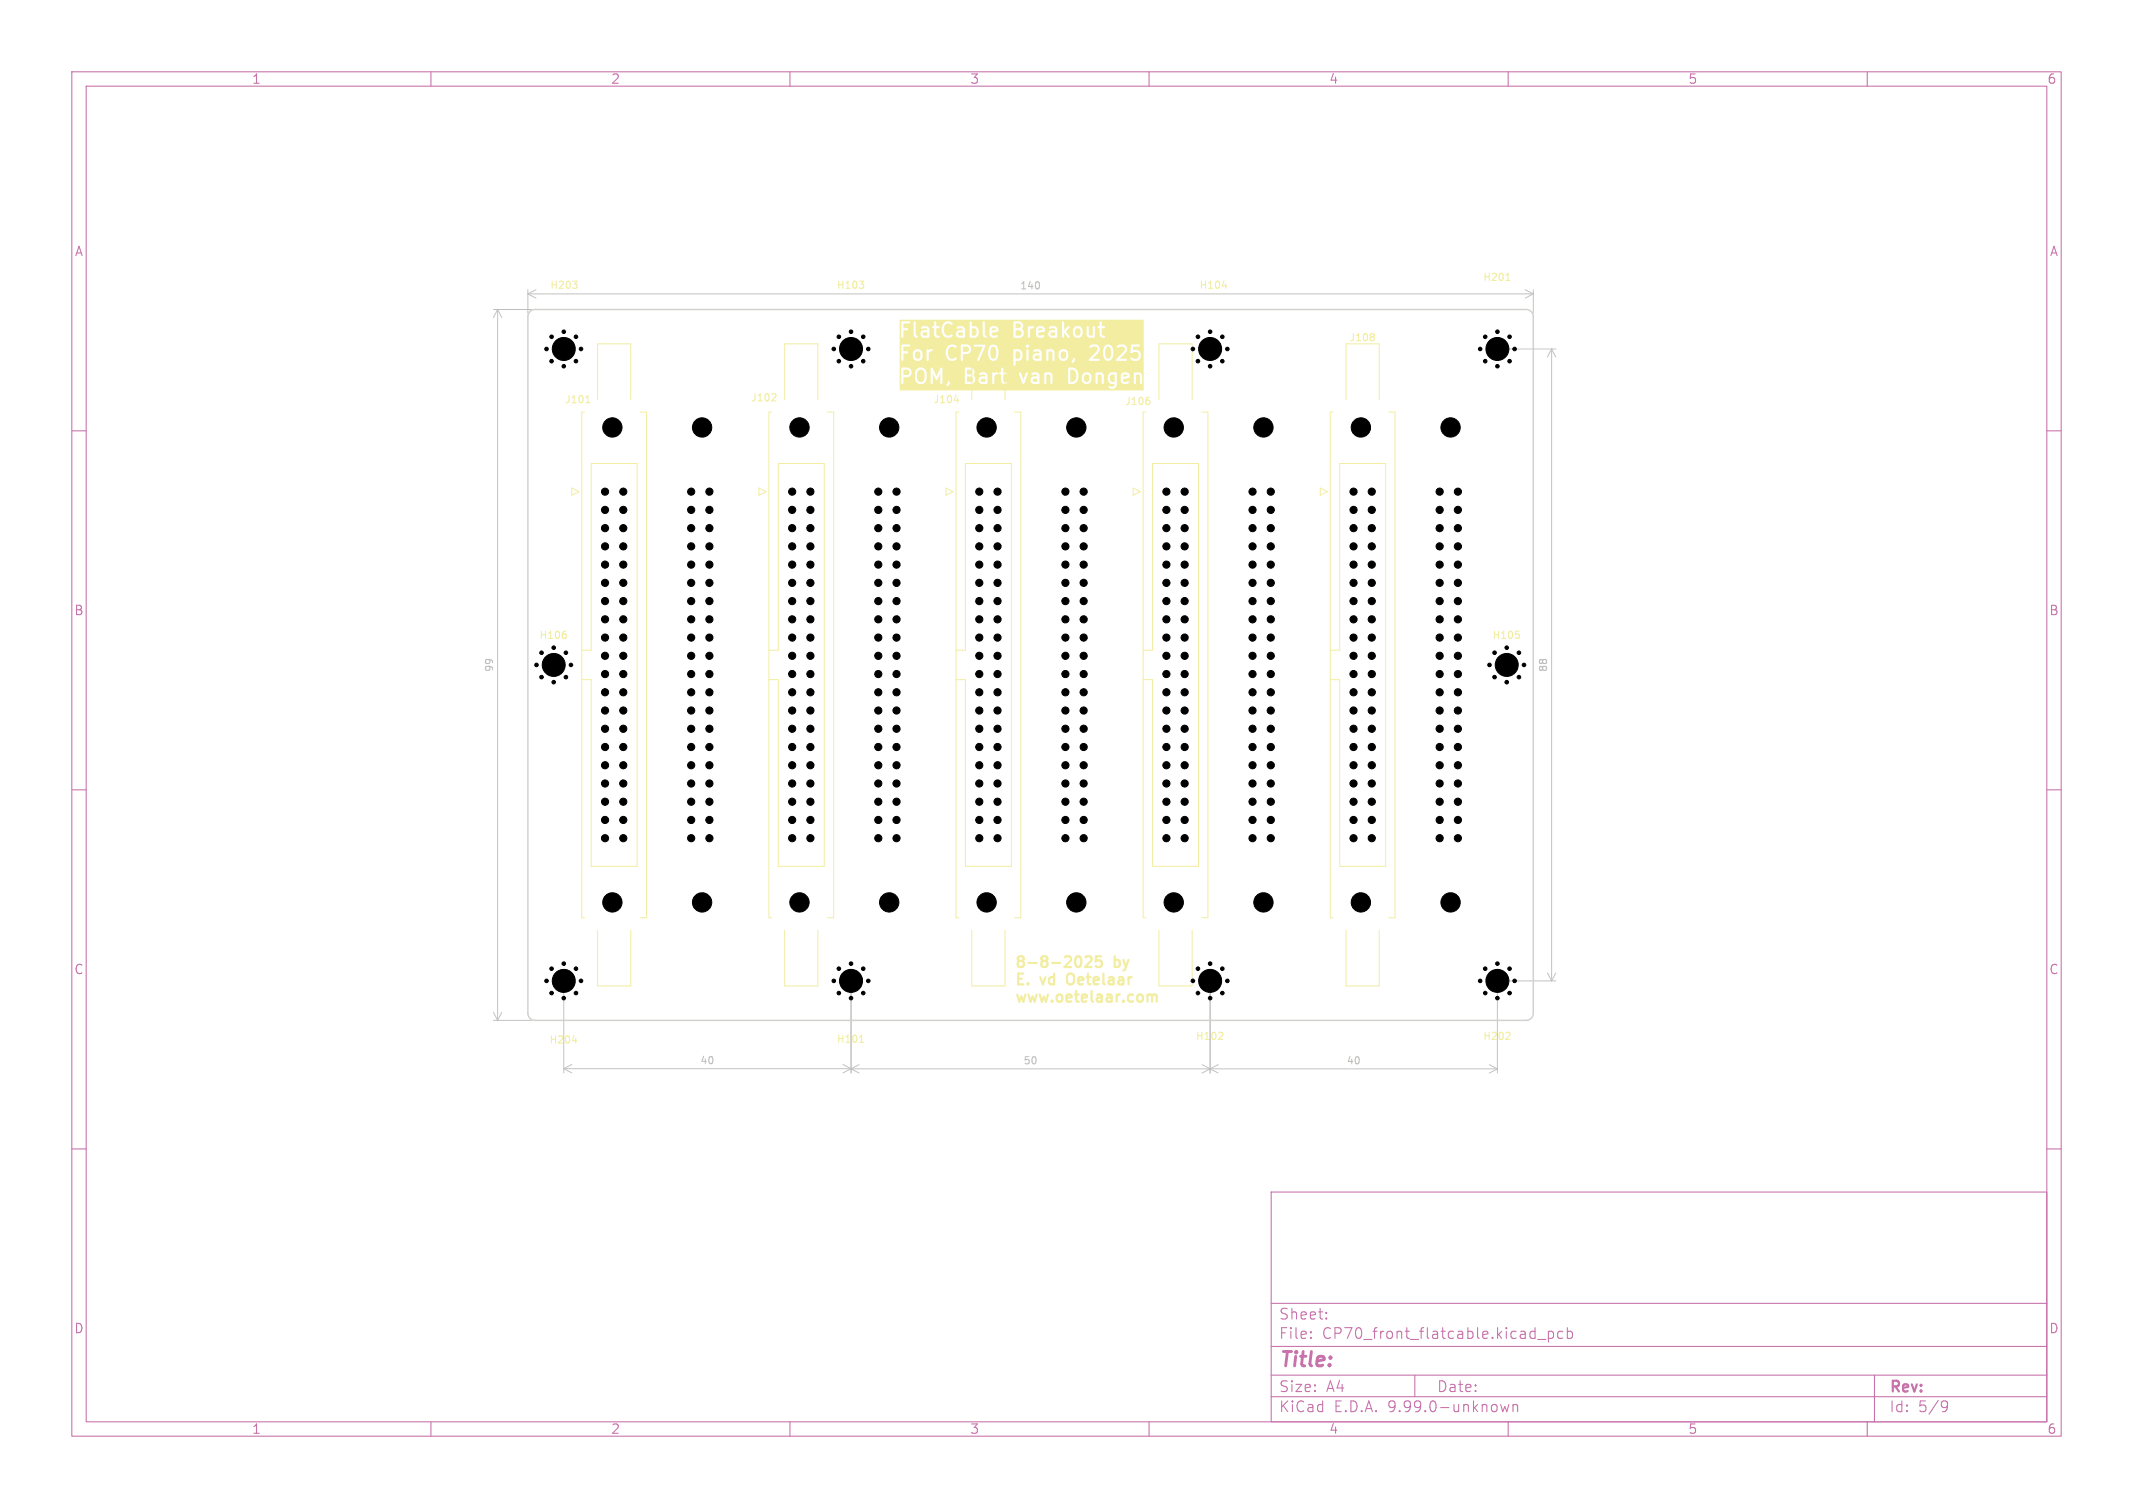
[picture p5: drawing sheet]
<svg xmlns="http://www.w3.org/2000/svg" width="297mm" height="210mm" viewBox="0 0 297 210" stroke-linecap="round" stroke-linejoin="round" font-family="sans-serif">
<defs><g id="words">
<text font-size="2.8" fill="#c872ab" x="178" y="190.9">Title:</text>
<g font-size="2.1" fill="#f2eda1">
<text x="141.2" y="134.9">8-8-2025</text>
<text x="141.2" y="137.3">E.</text>
<text x="145" y="137.3">vd</text>
<text x="149.3" y="137.3">Oetelaar</text>
<text x="155.3" y="134.9">by</text>
<text x="141.2" y="139.7">www.oetelaar.com</text>
</g>
<g font-size="2.1" fill="#c872ab">
<text x="178" y="184">Sheet:</text>
<text x="178" y="186.7">File:</text>
<text x="184.1" y="186.7">CP70_front_flatcable.kicad_pcb</text>
<text x="178" y="196.9">KiCad</text>
<text x="178" y="194.1">Size:</text>
<text x="184.7" y="194.1">A4</text>
<text x="185.7" y="196.9">E.D.A.</text>
<text x="193.3" y="196.9">9.99.0-unknown</text>
<text x="200" y="194.1">Date:</text>
<text x="263" y="194.3">Rev:</text>
<text x="263" y="196.9">Id:</text>
<text x="267.1" y="196.9">5/9</text>
</g>
<g font-size="1.8" fill="#c872ab">
<text x="35" y="11.9">1</text>
<text x="85" y="11.9">2</text>
<text x="135" y="11.9">3</text>
<text x="185" y="11.9">4</text>
<text x="235" y="11.9">5</text>
<text x="285" y="11.9">6</text>
<text x="10.3" y="35.9">A</text>
<text x="285.4" y="35.9">A</text>
<text x="10.3" y="85.9">B</text>
<text x="285.3" y="85.9">B</text>
<text x="10.3" y="135.9">C</text>
<text x="285.3" y="135.9">C</text>
<text x="10.3" y="185.9">D</text>
<text x="285.3" y="185.9">D</text>
<text x="35" y="199.9">1</text>
<text x="85" y="199.9">2</text>
<text x="135" y="199.9">3</text>
<text x="185" y="199.9">4</text>
<text x="235" y="199.9">5</text>
<text x="285" y="199.9">6</text>
</g>
<g font-size="1.4" fill="#f2eda1">
<text x="76.5" y="40.4">H203</text>
<text x="116.4" y="40.4">H103</text>
<text x="166.9" y="40.4">H104</text>
<text x="206.4" y="39.3">H201</text>
<text x="187.8" y="47.7">J108</text>
<text x="78.6" y="56.4">J101</text>
<text x="104.5" y="56.1">J102</text>
<text x="129.9" y="56.4">J104</text>
<text x="156.6" y="56.6">J106</text>
<text x="75" y="89.2">H106</text>
<text x="207.7" y="89.2">H105</text>
<text x="76.4" y="145.5">H204</text>
<text x="116.4" y="145.4">H101</text>
<text x="166.4" y="145">H102</text>
<text x="206.4" y="145">H202</text>
</g>
<g font-size="1.4" fill="#c2c2c2">
<text x="141.9" y="40.5">140</text>
<text x="68.9" y="93.7" transform="rotate(-90 68.9 93.7)">99</text>
<text x="215.6" y="93.7" transform="rotate(-90 215.6 93.7)">88</text>
<text x="97.4" y="148.4">40</text>
<text x="142.4" y="148.4">50</text>
<text x="187.4" y="148.4">40</text>
</g>
</g></defs>
<g fill="none" stroke="#c872ab" stroke-width=".15">
<path d="M10 10h277v190h-277zM12 12h273v186h-273zM60 10v2M110 10v2M160 10v2M210 10v2M260 10v2M10 60h2M285 60h2M10 110h2M285 110h2M10 160h2"/>
<path d="M177 166h108v32h-108zM285 160h2M60 198v2M110 198v2M160 198v2M177 194.5h108M177 191.5h108M177 187.5h108M177 181.5h108M182.5 186.3h.1l-.1 .1M182.5 186.3v.1M182.5 185.5v.1"/>
<path d="M182.5 185.5h.1l-.1 .1M184.7 183.6v.1M184.7 183.6h-.1l.1 .1M184.7 182.8v.1M184.7 182.8h-.1l.1 .1M197 191.5v3M209 195.6l.2 1 .3-.7 .3 .7 .3-1M210 198v2M210.7 195.6v1M210.7 195.7a.37 .37 0 0 1 .6 .1v.8M214.1 186.5h1.1M215.6 185.4v1.5"/>
<path d="M215.6 185.5l.4-.1 .3 .3v.4l-.1 .2-.2 .1-.4-.1M217.6 185.5l-.4-.1-.3 .3v.4l.1 .2 .2 .1 .4-.1M218.2 185.5l.5-.1 .3 .3v.4l-.2 .2-.1 .1-.5-.1M218.2 184.9v1.5M260 198v2M261 191.5v6.5M270.6 195.1h.3l.2 .1a.99 .99 0 0 1-.4 1.4h-.2M271.2 195.7l-.3 .3h-.3"/>
</g>
<path d="M148.8 135.7a1.07 1.07 0 0 0 0 1.3M150.2 133.2a.94 .94 0 0 1 0 1.5M151.1 133.3l.2-.1h.5a.41 .41 0 0 1 .1 .6l-.8 .9h.9M153.3 133.2h-.7v.7l.2-.2 .5 .1 .1 .2-.1 .5-.2 .2h-.3l-.2-.2M160 138.5l.3 .1 .1 .1M160.4 138.7l.2-.2 .4 .1 .1 .9M160.4 138.7v.8" fill="none" stroke="#f2eda1" stroke-width=".3"/>
<g fill="#f2eda1">
<path d="M154.7 52.2h.5v.9l-.4 .1-.2-.1v-.7z"/>
<path d="M127.8 51.7l.3-.2 .4 .1a1.15 1.15 0 0 1-.1 1.6l-.5-.1a1.4 1.4 0 0 1-.1-1.4z"/>
<path d="M134.6 52.4l.8 .1a.39 .39 0 0 1-.2 .7h-.6z"/>
<path d="M134.6 51.5l.7 .1 .1 .2-.1 .2-.2 .1h-.5z"/>
<path d="M136.6 52.8l.6-.1v.4l-.5 .1a.25 .25 0 0 1-.1-.4z"/>
<path d="M143.8 52.8l.6-.1v.4l-.4 .1a.25 .25 0 0 1-.2-.4z"/>
<path d="M149 51.5a.88 .88 0 0 1 .9 .5 .88 .88 0 0 1-.2 1l-.4 .2h-.3z"/>
<path d="M151 52.3a.39 .39 0 0 1 .7 .1v.5a.39 .39 0 0 1-.4 .3 .39 .39 0 0 1-.4-.3z"/>
<path d="M156.4 52.2h.4l.2 .2-.6 .1z"/>
<path d="M125.8 51.5h.6a.39 .39 0 0 1 .2 .4 .39 .39 0 0 1-.2 .3h-.6z"/>
<path d="M141.4 49l.4-.1 .3 .3v.5l-.3 .3-.4-.1z"/>
<path d="M127.5 49.1a.39 .39 0 0 1 .7 .1v.5a.39 .39 0 0 1-.4 .3 .39 .39 0 0 1-.4-.3z"/>
<path d="M138.1 48.4l.3-.1a1.13 1.13 0 0 1 0 1.7l-.3-.1a1.43 1.43 0 0 1 0-1.5z"/>
<path d="M144.1 49.6l.6-.1v.4l-.5 .1a.25 .25 0 0 1-.1-.4z"/>
<path d="M147.8 49.1a.39 .39 0 0 1 .6 .1v.5a.39 .39 0 0 1-.3 .3 .39 .39 0 0 1-.4-.3z"/>
<path d="M154.1 48.4l.3-.1a1.13 1.13 0 0 1 0 1.7l-.3-.1a1.43 1.43 0 0 1 0-1.5z"/>
<path d="M134.1 48.3h.6a.39 .39 0 0 1 .2 .3 .39 .39 0 0 1-.2 .4h-.6z"/>
<path d="M128.5 46.3h.6v.4h-.5a.25 .25 0 0 1-.1-.4z"/>
<path d="M133.5 46.3h.6v.4h-.5a.25 .25 0 0 1-.1-.4z"/>
<path d="M135.3 45.7h.4l.3 .3v.5l-.3 .2h-.4z"/>
<path d="M138.1 45.8l.5-.1 .1 .2-.6 .1z"/>
<path d="M141.4 46l.7 .1a.39 .39 0 0 1-.1 .6h-.6z"/>
<path d="M141.4 45l.6 .1 .2 .2-.1 .3-.2 .1h-.5z"/>
<path d="M144.6 45.8l.4-.1 .2 .2-.6 .1z"/>
<path d="M146.3 46.3h.6v.4h-.5a.25 .25 0 0 1-.1-.4z"/>
<path d="M149.8 45.8a.39 .39 0 0 1 .6 .2v.5a.39 .39 0 0 1-.3 .3 .39 .39 0 0 1-.4-.3z"/>
<path d="M125.3 44.5h34v9.9h-34v-.8h6.5l.2 .2 .2-.2 .1-.4a.16 .16 0 0 0-.2-.1 .16 .16 0 0 0-.1 .2l-.2 .3h-6.5v-2.3h.2v2a.15 .15 0 0 0 .1 .2 .15 .15 0 0 0 .2-.2v-.8h.6l.4-.2 .1-.3h.5v.7l.1 .5 .5 .3h.4l.3-.1 .2-.3 .1-.4v-.7l-.1-.4-.2-.3h.9v2.1a.15 .15 0 0 0 .2 .1 .15 .15 0 0 0 .1-.2v-1.3l.5 .9 .1-.1 .4-.8v1.3a.15 .15 0 0 0 .2 .2 .15 .15 0 0 0 .1-.2v-2h3.1l.1 2.2h.9l.4-.3 .1-.3h.5l.1 .4 .2 .2h.8l.1-1.2-.1-.3h.8v1.4a.15 .15 0 0 0 .1 .1 .15 .15 0 0 0 .2-.2v-.9l.1-.2 .4-.1 .1-.1 .1 .1 .2 .1v.9l.1 .2 .3 .2h.3a.15 .15 0 0 0 .1-.2 .15 .15 0 0 0-.2-.1l-.2-.1-.1-.1v-.8l.4-.1 .1-.1h1.7l.5 1.5 .2-.1 .2-.5h.7l.2 .5 .2 .1h.7l.1-.1v-1.1l-.1-.3h.8v1.3a.15 .15 0 0 0 .1 .2 .15 .15 0 0 0 .2-.2v-1l.4-.1 .2 .1v1.1a.15 .15 0 0 0 .1 .1 .15 .15 0 0 0 .2-.2l-.1-1.1-.1-.2-.2-.1h-.7l-.1 .1h-.8l-.3-.1-.6 .1a.15 .15 0 0 0-.1 .2 .15 .15 0 0 0 .2 0h.5l.1 .2h-.5l-.3 .2-.1 .3h-.7l.3-.9a.15 .15 0 0 0-.1-.1 .15 .15 0 0 0-.2 0l-.3 1-.3-1a.15 .15 0 0 0-.2 0 .15 .15 0 0 0-.1 .1h-1.7l-.1-.1h-.4v-.6h9l.1 2.2h.6l.3-.1 .4-.5 .1-.5h.4v.6l.2 .2 .3 .3h.4l.3-.3 .2-.2v-.6l-.2-.4h.7v1.4a.15 .15 0 0 0 .2 .1 .15 .15 0 0 0 .1-.2v-1l.4-.1 .2 .1v1.1a.15 .15 0 0 0 .2 .1 .15 .15 0 0 0 .1-.2v-.9h.6v.6l.1 .2 .3 .3h.5v.1a.59 .59 0 0 1-.8 .2v.2l.3 .1h.3l.4-.2 .1-.3v-1.3h.6v.8l.1 .3 .3 .1 .6-.1a.15 .15 0 0 0 .1-.2 .15 .15 0 0 0-.2-.1l-.5 .1-.1-.2v-.2l.9-.2v-.3l-.1-.3h.7v1.3a.15 .15 0 0 0 .1 .2 .15 .15 0 0 0 .2-.2v-1l.4-.1 .1 .1v1.1a.15 .15 0 0 0 .2 .1 .15 .15 0 0 0 .1-.2v-1.1l-.1-.2-.3-.1h-.6l-.1 .1h-.7l-.3-.1h-.4l-.3 .1-.1 .3h-.6v-.3l-.1-.1h-.6l-.4 .2-.1 .3h-.6l-.1-.4-.3-.1h-.6l-.2 .1h-.7l-.3-.1h-.3l-.4 .2-.2 .3h-.4l-.2-.9-.3-.2-.3-.1h-.5l-.2 .1h-9a.15 .15 0 0 0-.2-.1 .15 .15 0 0 0-.1 .1v.6h-.1a.21 .21 0 0 1-.2 .1 .21 .21 0 0 1-.2-.1l-.5 .1a.15 .15 0 0 0-.1-.1 .15 .15 0 0 0-.1 .1h-.8l-.3-.1-.7 .1a.15 .15 0 0 0 0 .2 .15 .15 0 0 0 .2 0h.4l.2 .2h-.6l-.2 .2-.1 .3h-.5v-.3l-.3-.4 .2-.3v-.2l-.2-.4-.3-.1h-.7l-.2 .1h-3.1l-.2-.1-.6 1.2-.6-1.2-.2 .1h-.9l-.3-.1h-.4l-.5 .3-.1 .5h-.5l-.1-.5-.3-.3h-.9l-.1 .1h-.2v-3.2h.2v2a.15 .15 0 0 0 .1 .2 .15 .15 0 0 0 .2-.2v-.9h1.3v.6l.1 .2 .4 .3 .4-.1 .3-.2 .2-.2v-.7l-.3-.3h.8v1.3a.15 .15 0 0 0 .2 .2 .15 .15 0 0 0 .1-.2v-.9l.2-.2h2.2l.1 .7 .3 .4 .6 .2 .5-.3a.15 .15 0 0 0 0-.2 .15 .15 0 0 0-.2 0 .54 .54 0 0 1-.9-.2 .86 .86 0 0 1 .6-1.3l.3 .1a.15 .15 0 0 0 .2 0 .15 .15 0 0 0 0-.2l-.1-.1h.7v2a.15 .15 0 0 0 .1 .2 .15 .15 0 0 0 .2-.2v-.8h.7l.3-.2 .1-.3v-.3l-.2-.4h.6l.1 .2h1.1l-.7 1.8a.15 .15 0 0 0 .1 .2 .15 .15 0 0 0 .2-.1l.5-1.3h.7v.5l.2 .6 .3 .2 .3 .1 .3-.2 .2-.3 .1-.4v-.6h2.1v2a.15 .15 0 0 0 .2 .1 .15 .15 0 0 0 .1-.1v-.4h7.8l.2 .1 .3-.4h1.9l.1 .2h1.3a.15 .15 0 0 0 .1-.2 .15 .15 0 0 0-.1-.1h-.9l.9-.9 .1-.2h.5l.1 .9 .1 .2 .3 .2 .3 .1 .3-.2h.7l.1 .2h1.3a.15 .15 0 0 0 .1-.2 .15 .15 0 0 0-.1-.1h-.9l.9-.9h.6l.2 .1 .3-.2h.4l.2 .2v.5l-.1 .2-.5 .1-.3-.2a.15 .15 0 0 0-.2 0 .15 .15 0 0 0 0 .2l.4 .3h.5l.4-.3 .1-.2v-.5l-.1-.3-.4-.3-.6 .1 .1-.5h.8a.15 .15 0 0 0 .1-.2 .15 .15 0 0 0-.1-.1h-1.1l-.1 1.1h-.6l.1-.6-.1-.3-.3-.2h-.6l-.4 .2a.15 .15 0 0 0 0 .2 .15 .15 0 0 0 .2 0l.3-.1h.5l.1 .2v.4l-1.2 1.2h-.7l.3-.7v-.5l-.1-.5-.2-.3-.5-.1-.3 .1-.2 .3-.1 .5h-.5v-.5l-.2-.3-.3-.1h-.5l-.4 .2a.15 .15 0 0 0 0 .2 .15 .15 0 0 0 .2 0l.3-.1h.4l.2 .1v.3l-.1 .2-1.1 1.2-1.9-.1a.15 .15 0 0 0-.2-.1 .15 .15 0 0 0-.1 .2l-.2 .3h-7.8v-.1h.5l.2-.2 .2-.3 .1-.7-.3-.3h.8v1.3a.15 .15 0 0 0 .2 .2 .15 .15 0 0 0 .1-.2v-.5h.6v.3l.2 .3 .2 .1 .8-.1v-1.1l-.1-.3h.8v1.3a.15 .15 0 0 0 .1 .2 .15 .15 0 0 0 .2-.2v-1.1l.4-.1 .1 .2v1a.15 .15 0 0 0 .2 .2 .15 .15 0 0 0 .1-.2v-.9h.6v.6l.2 .3 .3 .2 .6-.2 .2-.3v-.7l-.1-.2-.3-.3h-.4l-.4 .3-.1 .3h-.6l-.1-.4-.3-.2h-.6l-.1 .2h-.8l-.3-.2h-.4l-.3 .2a.15 .15 0 0 0 0 .2 .15 .15 0 0 0 .2 0l.5-.1 .1 .3h-.6l-.2 .2-.1 .2h-.6v-.8a.15 .15 0 0 0-.1-.2 .15 .15 0 0 0-.2 .2h-.8l-.3-.2h-.6l-.1 .2h-2.1l-.2-.6h4l.3 .3 .2-.3-.2-.2-.3 .2h-4l-.4-.2h-.2l-.4 .2-.2 .7h-.7l.3-.8-.1-.1h-1.4l-.1 .1h-.6l-.3-.1h-.8l-.1 .1h-.7l-.6-.1-.4 .1-.2 .2-.2 .7h-2.2l.2-.1a.15 .15 0 0 0 .2-.1 .15 .15 0 0 0-.2-.2l-.4 .1a.15 .15 0 0 0-.2-.1 .15 .15 0 0 0-.1 .2h-.8l-.2-.2h-.4l-.4 .3-.1 .3h-.7l.1-.2-.2-.1h-.5v-.6h.8a.15 .15 0 0 0 .1-.2 .15 .15 0 0 0-.1-.1h-1l-.1 .1h-.2v-3.2h.2v2a.15 .15 0 0 0 .1 .1 .15 .15 0 0 0 .2-.1v-.9h.5a.15 .15 0 0 0 .2-.2 .15 .15 0 0 0-.2-.1h-.5v-.7h.8l.1-.1h.5v1.7l.1 .3 .3 .1a.15 .15 0 0 0 .2 0 .15 .15 0 0 0-.1-.2l-.1-.1-.1-.3h.7v.2l.1 .3 .3 .1h.7l.1-1.2-.2-.3h.6v.2h.3v.9l.1 .3 .5 .1a.15 .15 0 0 0 .1-.1 .15 .15 0 0 0-.1-.2h-.3v-.1v-.8h.7l.1 .7 .4 .4 .5 .1 .5-.2a.15 .15 0 0 0 0-.2 .15 .15 0 0 0-.2 0 .54 .54 0 0 1-.9-.2h1.6v.2l.2 .3 .2 .1h.8l.1-1.2-.2-.2-.3-.2-.6 .1a.15 .15 0 0 0-.1 .2 .15 .15 0 0 0 .2 .1l.5-.1 .2 .2-.6 .1-.3 .1-.1 .3h-1.6a.87 .87 0 0 1 .6-1.4l.3 .2a.15 .15 0 0 0 .2 0 .15 .15 0 0 0 0-.2l-.1-.1h2.5v2l.1 .1h.6l.3-.1 .3-.3v-.7l-.3-.4-.2-.1h-.5v-.5h1.5v1.7l.2 .3 .2 .1a.15 .15 0 0 0 .2-.1 .15 .15 0 0 0-.1-.1l-.2-.2v-.8h.7v.8l.1 .3 .3 .1h.4l.3-.1a.15 .15 0 0 0 0-.2 .15 .15 0 0 0-.2 0h-.5l-.1-.1v-.2l.9-.3v-.3l-.1-.2-.3-.2h-.4l-.3 .2-.1 .2h-.7v-.9h4v2l.1 .1h.9l.2-.1 .2-.3 .1-.4-.3-.4 .1-.2h.7v1.3a.15 .15 0 0 0 .2 .1 .15 .15 0 0 0 .1-.1l.1-1.1h.8v.8l.1 .3 .3 .1 .6-.1a.15 .15 0 0 0 .1-.2 .15 .15 0 0 0-.2 0h-.5h-.1v-.3h1.4l.1 .5 .2 .1h.9v-1.2l-.1-.2-.3-.2h-.4l-.3 .1a.15 .15 0 0 0 0 .2 .15 .15 0 0 0 .2 .1l.4-.1 .2 .2-.6 .1-.2 .1-.1 .3h-1.4l.9-.3v-.3l-.1-.3-.3-.1h-.4l-.3 .2-.1 .2h-.8l.3-.1a.15 .15 0 0 0 .2-.1 .15 .15 0 0 0-.2-.2l-.4 .1a.15 .15 0 0 0-.2-.1 .15 .15 0 0 0-.1 .2h-.7l.1-.4-.3-.3h5.7v2a.15 .15 0 0 0 .1 .1 .15 .15 0 0 0 .2-.1v-.5l.5 .6a.15 .15 0 0 0 .2 0 .15 .15 0 0 0 0-.2l-.5-.7 .2-.2h.8v.6l.1 .3 .4 .2h.3l.3-.1 .2-.4v-.6l-.2-.3h.8v1l.1 .3 .3 .1h.6l.2-.1v-1.4h.3l.1 .2h.2v.9l.1 .3 .5 .1a.15 .15 0 0 0 .2-.1 .15 .15 0 0 0-.2-.2h-.2l-.1-.1v-.9h.4a.15 .15 0 0 0 .1-.2 .15 .15 0 0 0-.2-.1h-.3v-.5a.15 .15 0 0 0-.1-.2 .15 .15 0 0 0-.2 .2v.5l-.3 .1h-.3l-.2-.1-.1 .1v1.1l-.2 .1h-.2l-.2-.1v-1a.15 .15 0 0 0-.1-.2 .15 .15 0 0 0-.2 .2h-.8l-.2-.2h-.4l-.4 .2-.1 .3h-.8l.3-.3a.15 .15 0 0 0 0-.2 .15 .15 0 0 0-.2 .1l-.5 .5v-1.1a.15 .15 0 0 0-.2-.2 .15 .15 0 0 0-.1 .2h-5.7l-.3-.2h-.7l-.1 .2h-4a.15 .15 0 0 0-.1-.2 .15 .15 0 0 0-.2 .2h-1.5a.15 .15 0 0 0-.1-.2 .15 .15 0 0 0-.2 .2h-2.5l-.6-.2-.3 .2-.3 .2-.2 .7h-.7l.3-.1a.15 .15 0 0 0 .1-.2 .15 .15 0 0 0-.1-.1h-.3v-.5a.15 .15 0 0 0-.2-.2 .15 .15 0 0 0-.1 .2v.5l-.3 .1h-.6l-.2-.1-.7 .1a.15 .15 0 0 0 0 .2 .15 .15 0 0 0 .2 .1l.4-.1 .2 .2-.6 .1-.2 .1-.1 .3h-.7v-1.5a.15 .15 0 0 0-.2-.2 .15 .15 0 0 0-.1 .2h-.5l-.1-.2h-1l-.1 .2h-.2z"/>
</g>
<g fill="none" stroke="#f2eda1" stroke-width=".15">
<path d="M79.7 39.2h.7l-.4 .3M80.3 39.6l.1 .1-.1 .4M119.6 39.2h.7l-.4 .3M120.2 39.6l.1 .1-.1 .4M170.2 39.8h.6M209.7 39.1h.6M209.9 38.2l.1-.1v1M81.6 56.1h.5M81.8 55.2l.1-.1v1M107.9 54.8l.1 .2v.3l-.6 .5h.6M132.9 55.7h.6M159.8 55.3h.2"/>
<path d="M159.9 55.7l.2 .2v.2l-.2 .2M191.2 46.5l.2 .1-.2 .3 .2 .2v.2l-.2 .2M78.8 88.3l.1 .2-.1 .4M211 87.9h.5M211.5 88.3l.1 .2-.1 .4M79.7 144.9h.6M119.7 145.2h.6M119.9 144.3l.1-.1v1M170.2 143.8l.1 .1-.1 .3-.6 .6h.7M210.2 143.8l.1 .1-.1 .3-.6 .6h.7"/>
</g>
<g fill="none" stroke="#f2eda1" stroke-width=".14">
<path d="M81.4 57.4h-.4v70.4h.4M83.2 55.6v-7.7h4.6v7.7M89.2 57.4h.8v70.4h-.8M107.4 57.4h-.3v70.4h.3M109.3 55.6v-7.7h4.6v7.7M115.2 57.4h.9v70.4h-.9M133.5 57.4h-.4v70.4h.4M135.3 55.6v-7.7h4.6v7.7M141.3 57.4h.8v70.4h-.8M159.5 57.4h-.3v70.4h.3M161.4 55.6v-7.7h4.6v7.7M167.3 57.4h.9v70.4h-.9"/>
<path d="M185.6 57.4h-.4v70.4h.4M187.4 55.6v-7.7h4.6v7.7M193.4 57.4h.8v70.4h-.8M79.6 68l1 .5-1 .5zM105.7 68l1 .5-1 .5zM131.7 68l1 .5-1 .5zM157.8 68l1 .5-1 .5zM183.8 68l1 .5-1 .5zM81 90.6h1.3v-26h6.4v56.1h-6.4v-26h-1.3M107.1 90.6h1.3v-26h6.4v56.1h-6.4v-26h-1.3M133.1 90.6h1.3v-26h6.4v56.1h-6.4v-26h-1.3M159.2 90.6h1.3v-26h6.4v56.1h-6.4v-26h-1.3"/>
<path d="M185.2 90.6h1.3v-26h6.4v56.1h-6.4v-26h-1.3M83.2 129.6v7.7h4.6v-7.7M109.3 129.6v7.7h4.6v-7.7M135.3 129.6v7.7h4.6v-7.7M161.4 129.6v7.7h4.6v-7.7M187.4 129.6v7.7h4.6v-7.7"/>
</g>
<path d="M144.7 39.4v.6" fill="none" stroke="#c2c2c2" stroke-width=".15"/>
<g fill="none" stroke="#c2c2c2" stroke-width=".14">
<path d="M68.7 43.1h5.3M69.3 43.1v99M69.3 43.1l.6 1.1M69.3 43.1l-.6 1.1M73.5 40.3v3.3M73.5 40.9h140M73.5 40.9l1.1 .6M74.6 40.3l-1.1 .6M209 48.6h7.6M212.4 40.3l1.1 .6M213.5 40.3v3.3M213.5 40.9l-1.1 .6"/>
<path d="M216 48.6v88M216 48.6l.6 1.1M216 48.6l-.5 1.1M78.5 137.1v12.3M118.5 137.1v12.3M168.5 137.1v12.3M208.5 137.1v12.3M209 136.6h7.6M215.5 135.5l.5 1.1M216.6 135.5l-.6 1.1M68.7 141l.6 1.1M68.7 142.1h5.3"/>
<path d="M69.9 141l-.6 1.1M78.5 148.8l1.1 .6M79.6 148.2l-1.1 .6M117.4 148.2l1.1 .6h-40M119.6 148.3l-2.2 1.1M167.4 148.3l2.2 1.1M169.6 148.3l-2.2 1.1M207.4 148.3l1.1 .6M208.5 148.9h-90l1.1 .5M208.5 148.9l-1.1 .5"/>
</g>
<g fill="none" stroke="#d0d2cd" stroke-width=".2">
<path d="M73.8 43.4l.4-.2 .3-.1h138a1 1 0 0 1 1 1v97a1 1 0 0 1-1 1h-138a1 1 0 0 1-1-1v-97l.1-.4z"/>
<circle cx="78.5" cy="48.6" r="1.5"/>
<circle cx="118.5" cy="48.6" r="1.5"/>
<circle cx="168.5" cy="48.6" r="1.5"/>
<circle cx="208.5" cy="48.6" r="1.5"/>
<circle cx="78.5" cy="136.6" r="1.5"/>
<circle cx="118.5" cy="136.6" r="1.5"/>
<circle cx="168.5" cy="136.6" r="1.5"/>
<circle cx="208.5" cy="136.6" r="1.5"/>
</g>
<g fill="#000" stroke="#000" stroke-width=".14">
<circle cx="76.1" cy="48.6" r=".25"/>
<circle cx="76.8" cy="50.3" r=".25"/>
<circle cx="76.8" cy="46.9" r=".25"/>
<circle cx="78.5" cy="46.2" r=".25"/>
<circle cx="78.5" cy="48.6" r="1.6"/>
<circle cx="78.5" cy="51" r=".25"/>
<circle cx="80.2" cy="50.3" r=".25"/>
<circle cx="80.2" cy="46.9" r=".25"/>
<circle cx="80.9" cy="48.6" r=".25"/>
<circle cx="85.3" cy="59.5" r="1.34"/>
<circle cx="97.8" cy="59.5" r="1.34"/>
<circle cx="111.3" cy="59.5" r="1.34"/>
<circle cx="116.1" cy="48.6" r=".25"/>
<circle cx="116.8" cy="50.3" r=".25"/>
<circle cx="116.8" cy="46.9" r=".25"/>
<circle cx="118.5" cy="48.6" r="1.6"/>
<circle cx="118.5" cy="46.2" r=".25"/>
<circle cx="118.5" cy="51" r=".25"/>
<circle cx="120.2" cy="50.3" r=".25"/>
<circle cx="120.2" cy="46.9" r=".25"/>
<circle cx="120.9" cy="48.6" r=".25"/>
<circle cx="123.8" cy="59.5" r="1.34"/>
<circle cx="137.4" cy="59.5" r="1.34"/>
<circle cx="149.9" cy="59.5" r="1.34"/>
<circle cx="163.4" cy="59.5" r="1.34"/>
<circle cx="166.1" cy="48.6" r=".25"/>
<circle cx="166.8" cy="50.3" r=".25"/>
<circle cx="166.8" cy="46.9" r=".25"/>
<circle cx="168.5" cy="46.2" r=".25"/>
<circle cx="168.5" cy="51" r=".25"/>
<circle cx="168.5" cy="48.6" r="1.6"/>
<circle cx="170.2" cy="50.3" r=".25"/>
<circle cx="170.2" cy="46.9" r=".25"/>
<circle cx="170.9" cy="48.6" r=".25"/>
<circle cx="175.9" cy="59.5" r="1.34"/>
<circle cx="189.5" cy="59.5" r="1.34"/>
<circle cx="202" cy="59.5" r="1.34"/>
<circle cx="206.1" cy="48.6" r=".25"/>
<circle cx="206.8" cy="50.3" r=".25"/>
<circle cx="206.8" cy="46.9" r=".25"/>
<circle cx="208.5" cy="46.2" r=".25"/>
<circle cx="208.5" cy="51" r=".25"/>
<circle cx="208.5" cy="48.6" r="1.6"/>
<circle cx="210.2" cy="50.3" r=".25"/>
<circle cx="210.2" cy="46.9" r=".25"/>
<circle cx="210.9" cy="48.6" r=".25"/>
<circle cx="84.2" cy="78.6" r=".5"/>
<circle cx="84.2" cy="71" r=".5"/>
<circle cx="84.2" cy="73.5" r=".5"/>
<circle cx="84.2" cy="68.5" r=".5"/>
<circle cx="84.2" cy="76.1" r=".5"/>
<circle cx="86.8" cy="68.5" r=".5"/>
<circle cx="86.8" cy="76.1" r=".5"/>
<circle cx="86.8" cy="78.6" r=".5"/>
<circle cx="86.8" cy="71" r=".5"/>
<circle cx="86.8" cy="73.5" r=".5"/>
<circle cx="96.2" cy="68.5" r=".5"/>
<circle cx="96.2" cy="71" r=".5"/>
<circle cx="96.2" cy="76.1" r=".5"/>
<circle cx="96.2" cy="78.6" r=".5"/>
<circle cx="96.2" cy="73.5" r=".5"/>
<circle cx="98.8" cy="71" r=".5"/>
<circle cx="98.8" cy="76.1" r=".5"/>
<circle cx="98.8" cy="68.5" r=".5"/>
<circle cx="98.8" cy="78.6" r=".5"/>
<circle cx="98.8" cy="73.5" r=".5"/>
<circle cx="110.3" cy="73.5" r=".5"/>
<circle cx="110.3" cy="78.6" r=".5"/>
<circle cx="110.3" cy="76.1" r=".5"/>
<circle cx="110.3" cy="68.5" r=".5"/>
<circle cx="110.3" cy="71" r=".5"/>
<circle cx="112.8" cy="73.5" r=".5"/>
<circle cx="112.8" cy="68.5" r=".5"/>
<circle cx="112.8" cy="71" r=".5"/>
<circle cx="112.8" cy="78.6" r=".5"/>
<circle cx="112.8" cy="76.1" r=".5"/>
<circle cx="122.3" cy="78.6" r=".5"/>
<circle cx="122.3" cy="73.5" r=".5"/>
<circle cx="122.3" cy="76.1" r=".5"/>
<circle cx="122.3" cy="68.5" r=".5"/>
<circle cx="122.3" cy="71" r=".5"/>
<circle cx="124.8" cy="68.5" r=".5"/>
<circle cx="124.8" cy="71" r=".5"/>
<circle cx="124.8" cy="73.5" r=".5"/>
<circle cx="124.8" cy="76.1" r=".5"/>
<circle cx="124.8" cy="78.6" r=".5"/>
<circle cx="136.4" cy="68.5" r=".5"/>
<circle cx="136.4" cy="73.5" r=".5"/>
<circle cx="136.4" cy="71" r=".5"/>
<circle cx="136.4" cy="76.1" r=".5"/>
<circle cx="136.4" cy="78.6" r=".5"/>
<circle cx="138.9" cy="71" r=".5"/>
<circle cx="138.9" cy="76.1" r=".5"/>
<circle cx="138.9" cy="78.6" r=".5"/>
<circle cx="138.9" cy="73.5" r=".5"/>
<circle cx="138.9" cy="68.5" r=".5"/>
<circle cx="148.4" cy="76.1" r=".5"/>
<circle cx="148.4" cy="73.5" r=".5"/>
<circle cx="148.4" cy="68.5" r=".5"/>
<circle cx="148.4" cy="78.6" r=".5"/>
<circle cx="148.4" cy="71" r=".5"/>
<circle cx="150.9" cy="68.5" r=".5"/>
<circle cx="150.9" cy="78.6" r=".5"/>
<circle cx="150.9" cy="73.5" r=".5"/>
<circle cx="150.9" cy="71" r=".5"/>
<circle cx="150.9" cy="76.1" r=".5"/>
<circle cx="162.4" cy="71" r=".5"/>
<circle cx="162.4" cy="76.1" r=".5"/>
<circle cx="162.4" cy="78.6" r=".5"/>
<circle cx="162.4" cy="73.5" r=".5"/>
<circle cx="162.4" cy="68.5" r=".5"/>
<circle cx="165" cy="71" r=".5"/>
<circle cx="165" cy="78.6" r=".5"/>
<circle cx="165" cy="76.1" r=".5"/>
<circle cx="165" cy="73.5" r=".5"/>
<circle cx="165" cy="68.5" r=".5"/>
<circle cx="174.4" cy="73.5" r=".5"/>
<circle cx="174.4" cy="68.5" r=".5"/>
<circle cx="174.4" cy="71" r=".5"/>
<circle cx="174.4" cy="78.6" r=".5"/>
<circle cx="174.4" cy="76.1" r=".5"/>
<circle cx="176.9" cy="73.5" r=".5"/>
<circle cx="176.9" cy="78.6" r=".5"/>
<circle cx="176.9" cy="71" r=".5"/>
<circle cx="176.9" cy="76.1" r=".5"/>
<circle cx="176.9" cy="68.5" r=".5"/>
<circle cx="188.5" cy="68.5" r=".5"/>
<circle cx="188.5" cy="71" r=".5"/>
<circle cx="188.5" cy="73.5" r=".5"/>
<circle cx="188.5" cy="76.1" r=".5"/>
<circle cx="188.5" cy="78.6" r=".5"/>
<circle cx="191" cy="78.6" r=".5"/>
<circle cx="191" cy="68.5" r=".5"/>
<circle cx="191" cy="71" r=".5"/>
<circle cx="191" cy="76.1" r=".5"/>
<circle cx="191" cy="73.5" r=".5"/>
<circle cx="200.5" cy="68.5" r=".5"/>
<circle cx="200.5" cy="78.6" r=".5"/>
<circle cx="200.5" cy="73.5" r=".5"/>
<circle cx="200.5" cy="76.1" r=".5"/>
<circle cx="200.5" cy="71" r=".5"/>
<circle cx="203" cy="68.5" r=".5"/>
<circle cx="203" cy="76.1" r=".5"/>
<circle cx="203" cy="73.5" r=".5"/>
<circle cx="203" cy="71" r=".5"/>
<circle cx="203" cy="78.6" r=".5"/>
<circle cx="74.7" cy="92.6" r=".25"/>
<circle cx="75.4" cy="94.3" r=".25"/>
<circle cx="75.4" cy="90.9" r=".25"/>
<circle cx="77.1" cy="92.6" r="1.6"/>
<circle cx="77.1" cy="90.2" r=".25"/>
<circle cx="77.1" cy="95" r=".25"/>
<circle cx="78.8" cy="94.3" r=".25"/>
<circle cx="78.8" cy="90.9" r=".25"/>
<circle cx="79.5" cy="92.6" r=".25"/>
<circle cx="84.2" cy="93.9" r=".5"/>
<circle cx="84.2" cy="83.7" r=".5"/>
<circle cx="84.2" cy="86.2" r=".5"/>
<circle cx="84.2" cy="91.3" r=".5"/>
<circle cx="84.2" cy="96.4" r=".5"/>
<circle cx="84.2" cy="98.9" r=".5"/>
<circle cx="84.2" cy="88.8" r=".5"/>
<circle cx="84.2" cy="81.2" r=".5"/>
<circle cx="86.8" cy="93.9" r=".5"/>
<circle cx="86.8" cy="96.4" r=".5"/>
<circle cx="86.8" cy="86.2" r=".5"/>
<circle cx="86.8" cy="83.7" r=".5"/>
<circle cx="86.8" cy="88.8" r=".5"/>
<circle cx="86.8" cy="81.2" r=".5"/>
<circle cx="86.8" cy="91.3" r=".5"/>
<circle cx="86.8" cy="98.9" r=".5"/>
<circle cx="96.2" cy="81.2" r=".5"/>
<circle cx="96.2" cy="98.9" r=".5"/>
<circle cx="96.2" cy="88.8" r=".5"/>
<circle cx="96.2" cy="93.9" r=".5"/>
<circle cx="96.2" cy="96.4" r=".5"/>
<circle cx="96.2" cy="83.7" r=".5"/>
<circle cx="96.2" cy="91.3" r=".5"/>
<circle cx="96.2" cy="86.2" r=".5"/>
<circle cx="98.8" cy="88.8" r=".5"/>
<circle cx="98.8" cy="81.2" r=".5"/>
<circle cx="98.8" cy="86.2" r=".5"/>
<circle cx="98.8" cy="83.7" r=".5"/>
<circle cx="98.8" cy="96.4" r=".5"/>
<circle cx="98.8" cy="91.3" r=".5"/>
<circle cx="98.8" cy="93.9" r=".5"/>
<circle cx="98.8" cy="98.9" r=".5"/>
<circle cx="110.3" cy="93.9" r=".5"/>
<circle cx="110.3" cy="98.9" r=".5"/>
<circle cx="110.3" cy="88.8" r=".5"/>
<circle cx="110.3" cy="83.7" r=".5"/>
<circle cx="110.3" cy="81.2" r=".5"/>
<circle cx="110.3" cy="86.2" r=".5"/>
<circle cx="110.3" cy="96.4" r=".5"/>
<circle cx="110.3" cy="91.3" r=".5"/>
<circle cx="112.8" cy="83.7" r=".5"/>
<circle cx="112.8" cy="88.8" r=".5"/>
<circle cx="112.8" cy="96.4" r=".5"/>
<circle cx="112.8" cy="91.3" r=".5"/>
<circle cx="112.8" cy="81.2" r=".5"/>
<circle cx="112.8" cy="86.2" r=".5"/>
<circle cx="112.8" cy="93.9" r=".5"/>
<circle cx="112.8" cy="98.9" r=".5"/>
<circle cx="122.3" cy="81.2" r=".5"/>
<circle cx="122.3" cy="91.3" r=".5"/>
<circle cx="122.3" cy="98.9" r=".5"/>
<circle cx="122.3" cy="86.2" r=".5"/>
<circle cx="122.3" cy="88.8" r=".5"/>
<circle cx="122.3" cy="93.9" r=".5"/>
<circle cx="122.3" cy="83.7" r=".5"/>
<circle cx="122.3" cy="96.4" r=".5"/>
<circle cx="124.8" cy="86.2" r=".5"/>
<circle cx="124.8" cy="88.8" r=".5"/>
<circle cx="124.8" cy="98.9" r=".5"/>
<circle cx="124.8" cy="81.2" r=".5"/>
<circle cx="124.8" cy="83.7" r=".5"/>
<circle cx="124.8" cy="93.9" r=".5"/>
<circle cx="124.8" cy="96.4" r=".5"/>
<circle cx="124.8" cy="91.3" r=".5"/>
<circle cx="136.4" cy="81.2" r=".5"/>
<circle cx="136.4" cy="83.7" r=".5"/>
<circle cx="136.4" cy="96.4" r=".5"/>
<circle cx="136.4" cy="98.9" r=".5"/>
<circle cx="136.4" cy="86.2" r=".5"/>
<circle cx="136.4" cy="88.8" r=".5"/>
<circle cx="136.4" cy="91.3" r=".5"/>
<circle cx="136.4" cy="93.9" r=".5"/>
<circle cx="138.9" cy="81.2" r=".5"/>
<circle cx="138.9" cy="86.2" r=".5"/>
<circle cx="138.9" cy="93.9" r=".5"/>
<circle cx="138.9" cy="83.7" r=".5"/>
<circle cx="138.9" cy="98.9" r=".5"/>
<circle cx="138.9" cy="88.8" r=".5"/>
<circle cx="138.9" cy="96.4" r=".5"/>
<circle cx="138.9" cy="91.3" r=".5"/>
<circle cx="148.4" cy="81.2" r=".5"/>
<circle cx="148.4" cy="91.3" r=".5"/>
<circle cx="148.4" cy="83.7" r=".5"/>
<circle cx="148.4" cy="88.8" r=".5"/>
<circle cx="148.4" cy="98.9" r=".5"/>
<circle cx="148.4" cy="86.2" r=".5"/>
<circle cx="148.4" cy="96.4" r=".5"/>
<circle cx="148.4" cy="93.9" r=".5"/>
<circle cx="150.9" cy="91.3" r=".5"/>
<circle cx="150.9" cy="83.7" r=".5"/>
<circle cx="150.9" cy="86.2" r=".5"/>
<circle cx="150.9" cy="88.8" r=".5"/>
<circle cx="150.9" cy="93.9" r=".5"/>
<circle cx="150.9" cy="98.9" r=".5"/>
<circle cx="150.9" cy="96.4" r=".5"/>
<circle cx="150.9" cy="81.2" r=".5"/>
<circle cx="162.4" cy="83.7" r=".5"/>
<circle cx="162.4" cy="86.2" r=".5"/>
<circle cx="162.4" cy="93.9" r=".5"/>
<circle cx="162.4" cy="98.9" r=".5"/>
<circle cx="162.4" cy="91.3" r=".5"/>
<circle cx="162.4" cy="88.8" r=".5"/>
<circle cx="162.4" cy="96.4" r=".5"/>
<circle cx="162.4" cy="81.2" r=".5"/>
<circle cx="165" cy="93.9" r=".5"/>
<circle cx="165" cy="86.2" r=".5"/>
<circle cx="165" cy="91.3" r=".5"/>
<circle cx="165" cy="81.2" r=".5"/>
<circle cx="165" cy="83.7" r=".5"/>
<circle cx="165" cy="96.4" r=".5"/>
<circle cx="165" cy="88.8" r=".5"/>
<circle cx="165" cy="98.9" r=".5"/>
<circle cx="174.4" cy="93.9" r=".5"/>
<circle cx="174.4" cy="98.9" r=".5"/>
<circle cx="174.4" cy="86.2" r=".5"/>
<circle cx="174.4" cy="81.2" r=".5"/>
<circle cx="174.4" cy="83.7" r=".5"/>
<circle cx="174.4" cy="88.8" r=".5"/>
<circle cx="174.4" cy="91.3" r=".5"/>
<circle cx="174.4" cy="96.4" r=".5"/>
<circle cx="176.9" cy="83.7" r=".5"/>
<circle cx="176.9" cy="93.9" r=".5"/>
<circle cx="176.9" cy="96.4" r=".5"/>
<circle cx="176.9" cy="86.2" r=".5"/>
<circle cx="176.9" cy="98.9" r=".5"/>
<circle cx="176.9" cy="91.3" r=".5"/>
<circle cx="176.9" cy="88.8" r=".5"/>
<circle cx="176.9" cy="81.2" r=".5"/>
<circle cx="188.5" cy="81.2" r=".5"/>
<circle cx="188.5" cy="83.7" r=".5"/>
<circle cx="188.5" cy="96.4" r=".5"/>
<circle cx="188.5" cy="98.9" r=".5"/>
<circle cx="188.5" cy="91.3" r=".5"/>
<circle cx="188.5" cy="88.8" r=".5"/>
<circle cx="188.5" cy="93.9" r=".5"/>
<circle cx="188.5" cy="86.2" r=".5"/>
<circle cx="191" cy="93.9" r=".5"/>
<circle cx="191" cy="98.9" r=".5"/>
<circle cx="191" cy="81.2" r=".5"/>
<circle cx="191" cy="83.7" r=".5"/>
<circle cx="191" cy="88.8" r=".5"/>
<circle cx="191" cy="86.2" r=".5"/>
<circle cx="191" cy="96.4" r=".5"/>
<circle cx="191" cy="91.3" r=".5"/>
<circle cx="200.5" cy="93.9" r=".5"/>
<circle cx="200.5" cy="81.2" r=".5"/>
<circle cx="200.5" cy="98.9" r=".5"/>
<circle cx="200.5" cy="86.2" r=".5"/>
<circle cx="200.5" cy="88.8" r=".5"/>
<circle cx="200.5" cy="91.3" r=".5"/>
<circle cx="200.5" cy="96.4" r=".5"/>
<circle cx="200.5" cy="83.7" r=".5"/>
<circle cx="203" cy="98.9" r=".5"/>
<circle cx="203" cy="81.2" r=".5"/>
<circle cx="203" cy="96.4" r=".5"/>
<circle cx="203" cy="91.3" r=".5"/>
<circle cx="203" cy="83.7" r=".5"/>
<circle cx="203" cy="88.8" r=".5"/>
<circle cx="203" cy="93.9" r=".5"/>
<circle cx="203" cy="86.2" r=".5"/>
<circle cx="207.4" cy="92.6" r=".25"/>
<circle cx="208.1" cy="94.3" r=".25"/>
<circle cx="208.1" cy="90.9" r=".25"/>
<circle cx="209.8" cy="92.6" r="1.6"/>
<circle cx="209.8" cy="90.2" r=".25"/>
<circle cx="209.8" cy="95" r=".25"/>
<circle cx="211.5" cy="94.3" r=".25"/>
<circle cx="211.5" cy="90.9" r=".25"/>
<circle cx="212.2" cy="92.6" r=".25"/>
<circle cx="84.2" cy="104" r=".5"/>
<circle cx="84.2" cy="114.2" r=".5"/>
<circle cx="84.2" cy="109.1" r=".5"/>
<circle cx="84.2" cy="101.5" r=".5"/>
<circle cx="84.2" cy="111.6" r=".5"/>
<circle cx="84.2" cy="106.6" r=".5"/>
<circle cx="84.2" cy="116.7" r=".5"/>
<circle cx="86.8" cy="104" r=".5"/>
<circle cx="86.8" cy="116.7" r=".5"/>
<circle cx="86.8" cy="114.2" r=".5"/>
<circle cx="86.8" cy="101.5" r=".5"/>
<circle cx="86.8" cy="109.1" r=".5"/>
<circle cx="86.8" cy="111.6" r=".5"/>
<circle cx="86.8" cy="106.6" r=".5"/>
<circle cx="96.2" cy="114.2" r=".5"/>
<circle cx="96.2" cy="111.6" r=".5"/>
<circle cx="96.2" cy="106.6" r=".5"/>
<circle cx="96.2" cy="116.7" r=".5"/>
<circle cx="96.2" cy="101.5" r=".5"/>
<circle cx="96.2" cy="109.1" r=".5"/>
<circle cx="96.2" cy="104" r=".5"/>
<circle cx="98.8" cy="111.6" r=".5"/>
<circle cx="98.8" cy="109.1" r=".5"/>
<circle cx="98.8" cy="104" r=".5"/>
<circle cx="98.8" cy="101.5" r=".5"/>
<circle cx="98.8" cy="106.6" r=".5"/>
<circle cx="98.8" cy="114.2" r=".5"/>
<circle cx="98.8" cy="116.7" r=".5"/>
<circle cx="110.3" cy="106.6" r=".5"/>
<circle cx="110.3" cy="116.7" r=".5"/>
<circle cx="110.3" cy="104" r=".5"/>
<circle cx="110.3" cy="111.6" r=".5"/>
<circle cx="110.3" cy="109.1" r=".5"/>
<circle cx="110.3" cy="114.2" r=".5"/>
<circle cx="110.3" cy="101.5" r=".5"/>
<circle cx="112.8" cy="111.6" r=".5"/>
<circle cx="112.8" cy="101.5" r=".5"/>
<circle cx="112.8" cy="109.1" r=".5"/>
<circle cx="112.8" cy="104" r=".5"/>
<circle cx="112.8" cy="106.6" r=".5"/>
<circle cx="112.8" cy="114.2" r=".5"/>
<circle cx="112.8" cy="116.7" r=".5"/>
<circle cx="122.3" cy="106.6" r=".5"/>
<circle cx="122.3" cy="104" r=".5"/>
<circle cx="122.3" cy="111.6" r=".5"/>
<circle cx="122.3" cy="114.2" r=".5"/>
<circle cx="122.3" cy="116.7" r=".5"/>
<circle cx="122.3" cy="109.1" r=".5"/>
<circle cx="122.3" cy="101.5" r=".5"/>
<circle cx="124.8" cy="106.6" r=".5"/>
<circle cx="124.8" cy="114.2" r=".5"/>
<circle cx="124.8" cy="104" r=".5"/>
<circle cx="124.8" cy="101.5" r=".5"/>
<circle cx="124.8" cy="109.1" r=".5"/>
<circle cx="124.8" cy="111.6" r=".5"/>
<circle cx="124.8" cy="116.7" r=".5"/>
<circle cx="136.4" cy="111.6" r=".5"/>
<circle cx="136.4" cy="104" r=".5"/>
<circle cx="136.4" cy="106.6" r=".5"/>
<circle cx="136.4" cy="101.5" r=".5"/>
<circle cx="136.4" cy="109.1" r=".5"/>
<circle cx="136.4" cy="116.7" r=".5"/>
<circle cx="136.4" cy="114.2" r=".5"/>
<circle cx="138.9" cy="104" r=".5"/>
<circle cx="138.9" cy="111.6" r=".5"/>
<circle cx="138.9" cy="106.6" r=".5"/>
<circle cx="138.9" cy="114.2" r=".5"/>
<circle cx="138.9" cy="116.7" r=".5"/>
<circle cx="138.9" cy="101.5" r=".5"/>
<circle cx="138.9" cy="109.1" r=".5"/>
<circle cx="148.4" cy="106.6" r=".5"/>
<circle cx="148.4" cy="109.1" r=".5"/>
<circle cx="148.4" cy="111.6" r=".5"/>
<circle cx="148.4" cy="101.5" r=".5"/>
<circle cx="148.4" cy="104" r=".5"/>
<circle cx="148.4" cy="116.7" r=".5"/>
<circle cx="148.4" cy="114.2" r=".5"/>
<circle cx="150.9" cy="106.6" r=".5"/>
<circle cx="150.9" cy="109.1" r=".5"/>
<circle cx="150.9" cy="101.5" r=".5"/>
<circle cx="150.9" cy="104" r=".5"/>
<circle cx="150.9" cy="111.6" r=".5"/>
<circle cx="150.9" cy="114.2" r=".5"/>
<circle cx="150.9" cy="116.7" r=".5"/>
<circle cx="162.4" cy="106.6" r=".5"/>
<circle cx="162.4" cy="109.1" r=".5"/>
<circle cx="162.4" cy="116.7" r=".5"/>
<circle cx="162.4" cy="111.6" r=".5"/>
<circle cx="162.4" cy="114.2" r=".5"/>
<circle cx="162.4" cy="101.5" r=".5"/>
<circle cx="162.4" cy="104" r=".5"/>
<circle cx="165" cy="109.1" r=".5"/>
<circle cx="165" cy="111.6" r=".5"/>
<circle cx="165" cy="114.2" r=".5"/>
<circle cx="165" cy="101.5" r=".5"/>
<circle cx="165" cy="104" r=".5"/>
<circle cx="165" cy="106.6" r=".5"/>
<circle cx="165" cy="116.7" r=".5"/>
<circle cx="174.4" cy="109.1" r=".5"/>
<circle cx="174.4" cy="104" r=".5"/>
<circle cx="174.4" cy="111.6" r=".5"/>
<circle cx="174.4" cy="106.6" r=".5"/>
<circle cx="174.4" cy="114.2" r=".5"/>
<circle cx="174.4" cy="101.5" r=".5"/>
<circle cx="174.4" cy="116.7" r=".5"/>
<circle cx="176.9" cy="106.6" r=".5"/>
<circle cx="176.9" cy="101.5" r=".5"/>
<circle cx="176.9" cy="109.1" r=".5"/>
<circle cx="176.9" cy="111.6" r=".5"/>
<circle cx="176.9" cy="114.2" r=".5"/>
<circle cx="176.9" cy="116.7" r=".5"/>
<circle cx="176.9" cy="104" r=".5"/>
<circle cx="188.5" cy="111.6" r=".5"/>
<circle cx="188.5" cy="114.2" r=".5"/>
<circle cx="188.5" cy="101.5" r=".5"/>
<circle cx="188.5" cy="109.1" r=".5"/>
<circle cx="188.5" cy="104" r=".5"/>
<circle cx="188.5" cy="106.6" r=".5"/>
<circle cx="188.5" cy="116.7" r=".5"/>
<circle cx="191" cy="111.6" r=".5"/>
<circle cx="191" cy="104" r=".5"/>
<circle cx="191" cy="116.7" r=".5"/>
<circle cx="191" cy="106.6" r=".5"/>
<circle cx="191" cy="114.2" r=".5"/>
<circle cx="191" cy="101.5" r=".5"/>
<circle cx="191" cy="109.1" r=".5"/>
<circle cx="200.5" cy="111.6" r=".5"/>
<circle cx="200.5" cy="101.5" r=".5"/>
<circle cx="200.5" cy="104" r=".5"/>
<circle cx="200.5" cy="106.6" r=".5"/>
<circle cx="200.5" cy="109.1" r=".5"/>
<circle cx="200.5" cy="114.2" r=".5"/>
<circle cx="200.5" cy="116.7" r=".5"/>
<circle cx="203" cy="114.2" r=".5"/>
<circle cx="203" cy="104" r=".5"/>
<circle cx="203" cy="106.6" r=".5"/>
<circle cx="203" cy="111.6" r=".5"/>
<circle cx="203" cy="101.5" r=".5"/>
<circle cx="203" cy="116.7" r=".5"/>
<circle cx="203" cy="109.1" r=".5"/>
<circle cx="76.1" cy="136.6" r=".25"/>
<circle cx="76.8" cy="134.9" r=".25"/>
<circle cx="76.8" cy="138.3" r=".25"/>
<circle cx="78.5" cy="136.6" r="1.6"/>
<circle cx="78.5" cy="139" r=".25"/>
<circle cx="78.5" cy="134.2" r=".25"/>
<circle cx="80.2" cy="134.9" r=".25"/>
<circle cx="80.2" cy="138.3" r=".25"/>
<circle cx="80.9" cy="136.6" r=".25"/>
<circle cx="85.3" cy="125.7" r="1.34"/>
<circle cx="97.8" cy="125.7" r="1.34"/>
<circle cx="111.3" cy="125.7" r="1.34"/>
<circle cx="116.1" cy="136.6" r=".25"/>
<circle cx="116.8" cy="134.9" r=".25"/>
<circle cx="116.8" cy="138.3" r=".25"/>
<circle cx="118.5" cy="136.6" r="1.6"/>
<circle cx="118.5" cy="139" r=".25"/>
<circle cx="118.5" cy="134.2" r=".25"/>
<circle cx="120.2" cy="134.9" r=".25"/>
<circle cx="120.2" cy="138.3" r=".25"/>
<circle cx="120.9" cy="136.6" r=".25"/>
<circle cx="123.8" cy="125.7" r="1.34"/>
<circle cx="137.4" cy="125.7" r="1.34"/>
<circle cx="149.9" cy="125.7" r="1.34"/>
<circle cx="163.4" cy="125.7" r="1.34"/>
<circle cx="166.1" cy="136.6" r=".25"/>
<circle cx="166.8" cy="134.9" r=".25"/>
<circle cx="166.8" cy="138.3" r=".25"/>
<circle cx="168.5" cy="136.6" r="1.6"/>
<circle cx="168.5" cy="139" r=".25"/>
<circle cx="168.5" cy="134.2" r=".25"/>
<circle cx="170.2" cy="134.9" r=".25"/>
<circle cx="170.2" cy="138.3" r=".25"/>
<circle cx="170.9" cy="136.6" r=".25"/>
<circle cx="175.9" cy="125.7" r="1.34"/>
<circle cx="189.5" cy="125.7" r="1.34"/>
<circle cx="202" cy="125.7" r="1.34"/>
<circle cx="206.1" cy="136.6" r=".25"/>
<circle cx="206.8" cy="134.9" r=".25"/>
<circle cx="206.8" cy="138.3" r=".25"/>
<circle cx="208.5" cy="136.6" r="1.6"/>
<circle cx="208.5" cy="139" r=".25"/>
<circle cx="208.5" cy="134.2" r=".25"/>
<circle cx="210.2" cy="134.9" r=".25"/>
<circle cx="210.2" cy="138.3" r=".25"/>
<circle cx="210.9" cy="136.6" r=".25"/>
</g>
<use href="#words"/>
</svg>
